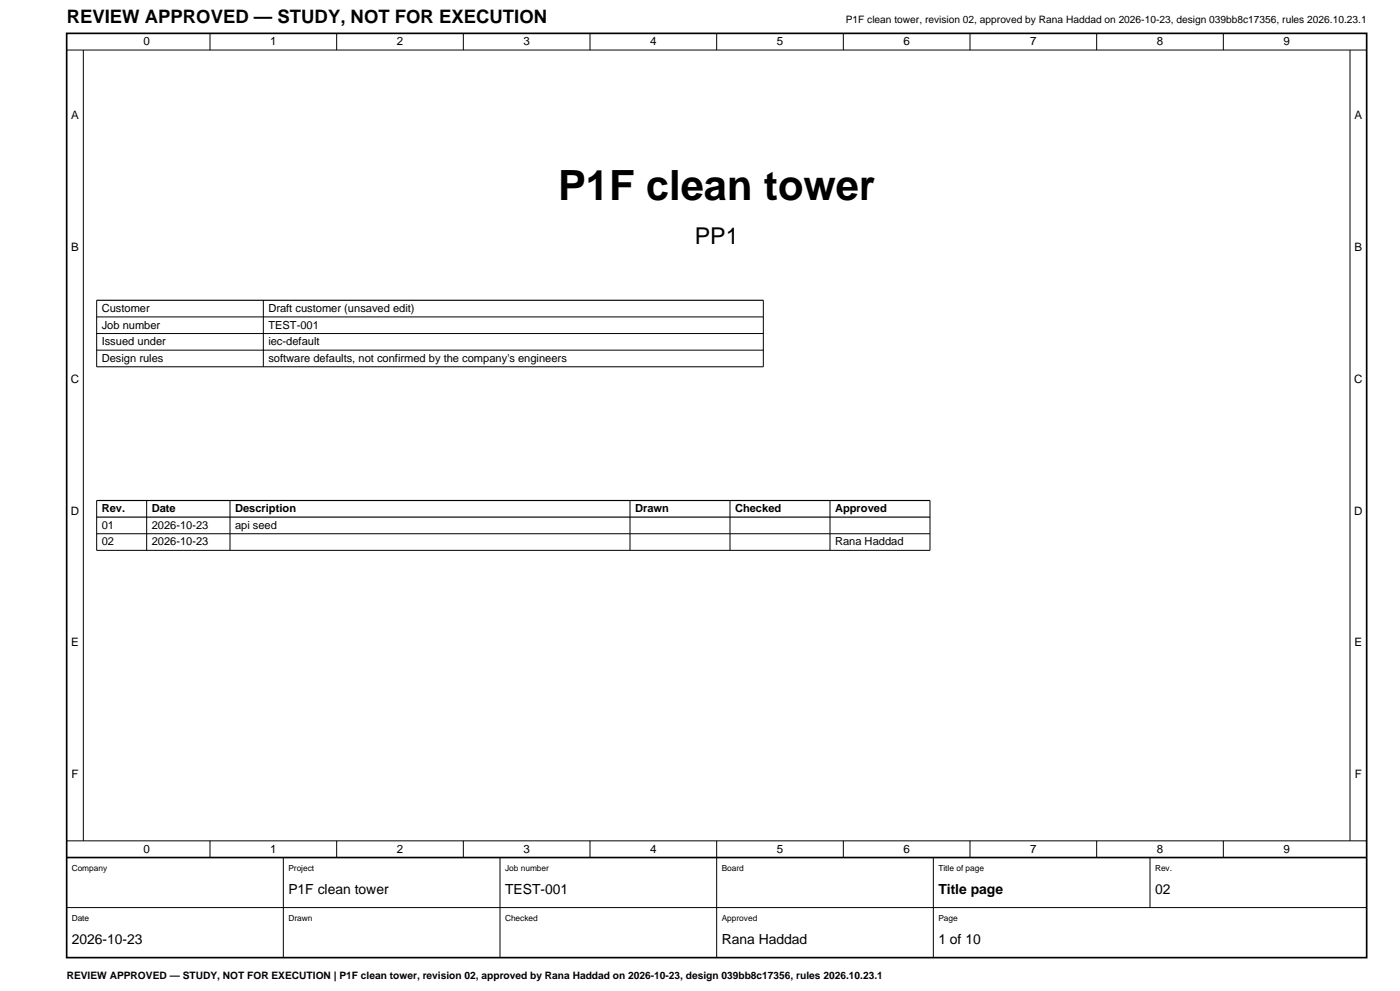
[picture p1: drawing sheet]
<svg xmlns="http://www.w3.org/2000/svg" width="420mm" height="297mm" viewBox="0 0 420 297" stroke-linecap="round" stroke-linejoin="round" font-family="sans-serif">
<defs><g id="words">
<text font-size="12.5" x="167.4" y="60">P1F clean tower</text>
<text font-size="6.9" x="208.4" y="73">PP1</text>
<text font-size="5.6" x="20" y="7">REVIEW APPROVED — STUDY, NOT FOR EXECUTION</text>
<g font-size="4.2">
<text x="86.5" y="268">P1F clean tower</text>
<text x="151.5" y="268">TEST-001</text>
<text x="281.5" y="268">Title page</text>
<text x="346.5" y="268">02</text>
<text x="21.5" y="283">2026-10-23</text>
<text x="216.5" y="283">Rana Haddad</text>
<text x="281.5" y="283">1 of 10</text>
</g>
<g font-size="3.5">
<text x="43" y="13.6">0</text>
<text x="81" y="13.6">1</text>
<text x="119" y="13.6">2</text>
<text x="157" y="13.6">3</text>
<text x="195" y="13.6">4</text>
<text x="233" y="13.6">5</text>
<text x="271" y="13.6">6</text>
<text x="309" y="13.6">7</text>
<text x="347" y="13.6">8</text>
<text x="385" y="13.6">9</text>
<text x="21.3" y="35.7">A</text>
<text x="406.3" y="35.7">A</text>
<text x="21.3" y="75.2">B</text>
<text x="406.3" y="75.2">B</text>
<text x="21.2" y="114.7">C</text>
<text x="406.2" y="114.7">C</text>
<text x="21.2" y="154.2">D</text>
<text x="406.2" y="154.2">D</text>
<text x="21.3" y="193.7">E</text>
<text x="406.3" y="193.7">E</text>
<text x="21.4" y="233.2">F</text>
<text x="406.4" y="233.2">F</text>
<text x="43" y="255.6">0</text>
<text x="81" y="255.6">1</text>
<text x="119" y="255.6">2</text>
<text x="157" y="255.6">3</text>
<text x="195" y="255.6">4</text>
<text x="233" y="255.6">5</text>
<text x="271" y="255.6">6</text>
<text x="309" y="255.6">7</text>
<text x="347" y="255.6">8</text>
<text x="385" y="255.6">9</text>
</g>
<g font-size="3.3">
<text x="30.5" y="93.5">Customer</text>
<text x="80.5" y="93.5">Draft customer (unsaved edit)</text>
<text x="30.5" y="98.5">Job number</text>
<text x="80.5" y="98.5">TEST-001</text>
<text x="30.5" y="103.4">Issued under</text>
<text x="80.5" y="103.4">iec-default</text>
<text x="30.5" y="108.4">Design rules</text>
<text x="80.5" y="108.4">software defaults, not confirmed by the company's engineers</text>
<text x="30.5" y="153.5">Rev.</text>
<text x="45.5" y="153.5">Date</text>
<text x="70.5" y="153.5">Description</text>
<text x="190.5" y="153.5">Drawn</text>
<text x="220.5" y="153.5">Checked</text>
<text x="250.5" y="153.5">Approved</text>
<text x="30.5" y="158.5">01</text>
<text x="45.5" y="158.5">2026-10-23</text>
<text x="70.5" y="158.5">api seed</text>
<text x="30.5" y="163.4">02</text>
<text x="45.5" y="163.4">2026-10-23</text>
<text x="250.5" y="163.4">Rana Haddad</text>
</g>
<g font-size="3.1">
<text x="253.7" y="7">P1F clean tower, revision 02, approved by Rana Haddad on 2026-10-23, design 039bb8c17356, rules 2026.10.23.1</text>
<text x="20" y="293.5">REVIEW APPROVED — STUDY, NOT FOR EXECUTION | P1F clean tower, revision 02, approved by Rana Haddad on 2026-10-23, design 039bb8c17356, rules 2026.10.23.1</text>
</g>
<g font-size="2.5">
<text x="21.5" y="261">Company</text>
<text x="86.5" y="261">Project</text>
<text x="151.5" y="261">Job number</text>
<text x="216.5" y="261">Board</text>
<text x="281.5" y="261">Title of page</text>
<text x="346.5" y="261">Rev.</text>
<text x="21.5" y="276">Date</text>
<text x="86.5" y="276">Drawn</text>
<text x="151.5" y="276">Checked</text>
<text x="216.5" y="276">Approved</text>
<text x="281.5" y="276">Page</text>
</g>
</g></defs>
<path d="M29 90h200M29 150h250M29 155h250" fill="none" stroke="#000" stroke-width=".35"/>
<g fill="none" stroke="#000" stroke-width=".3">
<path d="M20 15h390M25 15v237M63 10v5M101 10v5M139 10v5M177 10v5M215 10v5M253 10v5M291 10v5M329 10v5M367 10v5M405 15v237"/>
<path d="M29 95h200M29 100h200M29 90v19.9h200v-19.9M79 90v19.9M29 104.9h200M29 150v14.9h250v-14.9M29 160h250M44 150v14.9M69 150v14.9M189 150v14.9M219 150v14.9M249 150v14.9"/>
<path d="M20 252h390M63 252v5M85 257v30M101 252v5M139 252v5M150 257v30M177 252v5M215 252v35M253 252v5M280 257v30M291 252v5M329 252v5"/>
<path d="M345 257v15M367 252v5M20 272h390"/>
</g>
<path d="M20 10h390v277h-390zM20 257h390" fill="none" stroke="#000" stroke-width=".5"/>
<use href="#words"/>
</svg>
